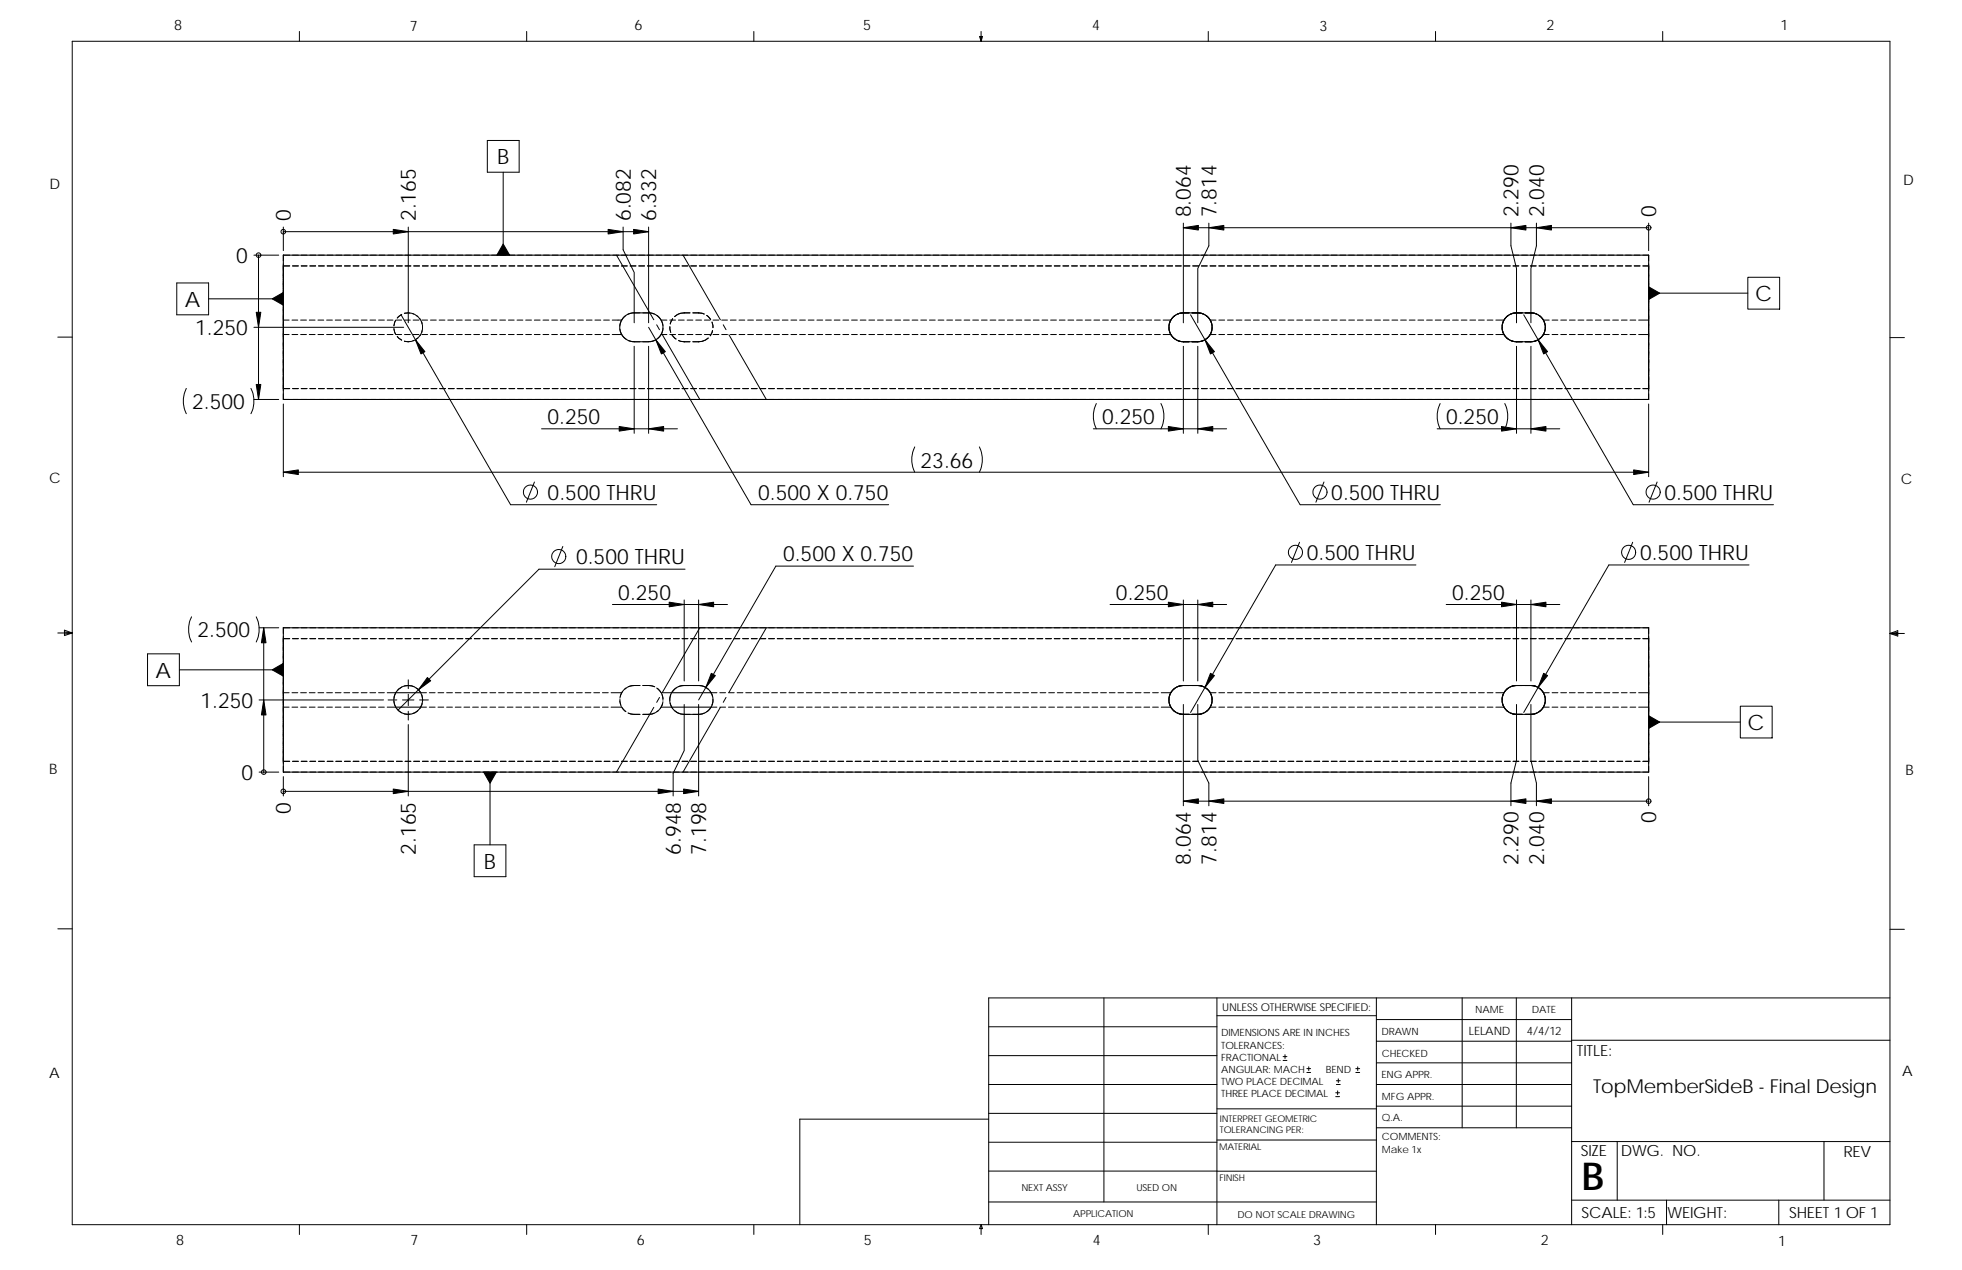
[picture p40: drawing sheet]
<svg xmlns="http://www.w3.org/2000/svg" width="432mm" height="279mm" viewBox="0 0 432 279" stroke-linecap="round" stroke-linejoin="round" font-family="sans-serif">
<defs><g id="words">
<text font-size="8.5" x="348.1" y="261.7">B</text>
<g font-size="4.7">
<text x="109.4" y="36.2">B</text>
<text x="262.1" y="47.8" transform="rotate(-90 262.1 47.8)">8.064</text>
<text x="267.7" y="47.8" transform="rotate(-90 267.7 47.8)">7.814</text>
<text x="334.2" y="47.8" transform="rotate(-90 334.2 47.8)">2.290</text>
<text x="339.8" y="47.8" transform="rotate(-90 339.8 47.8)">2.040</text>
<text x="364.5" y="47.8" transform="rotate(-90 364.5 47.8)">0</text>
<text x="64" y="48.7" transform="rotate(-90 64 48.7)">0</text>
<text x="91.5" y="48.7" transform="rotate(-90 91.5 48.7)">2.165</text>
<text x="138.8" y="48.7" transform="rotate(-90 138.8 48.7)">6.082</text>
<text x="144.4" y="48.7" transform="rotate(-90 144.4 48.7)">6.332</text>
<text x="52" y="57.9">0</text>
<text x="40.7" y="67.5">A</text>
<text x="386.3" y="66.3">C</text>
<text x="42.9" y="73.8">1.250</text>
<text x="42.3" y="90">2.500</text>
<text x="120.5" y="93.3">0.250</text>
<text x="242.6" y="93.3">0.250</text>
<text x="318.2" y="93.3">0.250</text>
<text x="202.6" y="102.9">23.66</text>
<text x="120.5" y="110">0.500 THRU</text>
<text x="166.9" y="110">0.500 X 0.750</text>
<text x="293" y="110">0.500 THRU</text>
<text x="366.3" y="110">0.500 THRU</text>
<text x="126.8" y="124.1">0.500 THRU</text>
<text x="172.3" y="123.5">0.500 X 0.750</text>
<text x="287.6" y="123.2">0.500 THRU</text>
<text x="360.9" y="123.2">0.500 THRU</text>
<text x="136.1" y="132">0.250</text>
<text x="245.6" y="132">0.250</text>
<text x="319.6" y="132">0.250</text>
<text x="43.5" y="140.2">2.500</text>
<text x="34.2" y="149.1">A</text>
<text x="44.1" y="155.7">1.250</text>
<text x="384.6" y="160.6">C</text>
<text x="53.2" y="171.6">0</text>
<text x="64" y="179" transform="rotate(-90 64 179)">0</text>
<text x="364.5" y="181.2" transform="rotate(-90 364.5 181.2)">0</text>
<text x="91.5" y="188" transform="rotate(-90 91.5 188)">2.165</text>
<text x="106.5" y="191.1">B</text>
<text x="149.8" y="188" transform="rotate(-90 149.8 188)">6.948</text>
<text x="155.4" y="188" transform="rotate(-90 155.4 188)">7.198</text>
<text x="262.1" y="190.2" transform="rotate(-90 262.1 190.2)">8.064</text>
<text x="267.7" y="190.2" transform="rotate(-90 267.7 190.2)">7.814</text>
<text x="334.2" y="190.2" transform="rotate(-90 334.2 190.2)">2.290</text>
<text x="339.8" y="190.2" transform="rotate(-90 339.8 190.2)">2.040</text>
</g>
<text font-size="4.2" x="350.6" y="240.4">TopMemberSideB - Final Design</text>
<g font-size="3.4">
<text x="347" y="232.3">TITLE:</text>
<text x="347.9" y="254.3">SIZE</text>
<text x="356.7" y="254.3">DWG. NO.</text>
<text x="405.7" y="254.4">REV</text>
<text x="348.1" y="267.9">SCALE: 1:5</text>
<text x="367" y="268">WEIGHT:</text>
<text x="393.8" y="267.9">SHEET 1 OF 1</text>
</g>
<g font-size="3.2">
<text x="38.3" y="6.7">8</text>
<text x="90.2" y="6.8">7</text>
<text x="139.7" y="6.5">6</text>
<text x="189.9" y="6.5">5</text>
<text x="240.4" y="6.6">4</text>
<text x="290.4" y="6.7">3</text>
<text x="340.4" y="6.6">2</text>
<text x="391.8" y="6.7">1</text>
<text x="10.9" y="41.6">D</text>
<text x="418.9" y="40.7">D</text>
<text x="10.8" y="106.3">C</text>
<text x="418.4" y="106.4">C</text>
<text x="10.8" y="170.2">B</text>
<text x="419.4" y="170.6">B</text>
<text x="10.8" y="237.2">A</text>
<text x="418.6" y="236.8">A</text>
<text x="38.8" y="273.9">8</text>
<text x="90.3" y="273.9">7</text>
<text x="140.2" y="273.8">6</text>
<text x="190.1" y="273.9">5</text>
<text x="240.5" y="273.8">4</text>
<text x="289" y="273.9">3</text>
<text x="339.1" y="273.9">2</text>
<text x="391.4" y="274.2">1</text>
</g>
<g font-size="2.5">
<text x="323.3" y="227.6">LELAND</text>
<text x="336" y="227.7">4/4/12</text>
</g>
<text font-size="2.4" x="269" y="222.4">UNLESS OTHERWISE SPECIFIED:</text>
<g font-size="2.2">
<text x="304" y="227.7">DRAWN</text>
<text x="324.7" y="222.9">NAME</text>
<text x="337.2" y="222.9">DATE</text>
<text x="268.8" y="228">DIMENSIONS ARE IN INCHES</text>
<text x="268.8" y="230.7">TOLERANCES:</text>
<text x="268.8" y="233.3">FRACTIONAL</text>
<text x="304.1" y="232.6">CHECKED</text>
<text x="268.8" y="236">ANGULAR: MACH</text>
<text x="268.8" y="238.6">TWO PLACE DECIMAL</text>
<text x="291.8" y="236">BEND</text>
<text x="304" y="237.2">ENG APPR.</text>
<text x="268.8" y="241.3">THREE PLACE DECIMAL</text>
<text x="304.1" y="242">MFG APPR.</text>
<text x="304.1" y="246.7">Q.A.</text>
<text x="304.1" y="250.9">COMMENTS:</text>
<text x="304.1" y="253.6">Make 1x</text>
</g>
<g font-size="2.1">
<text x="224.8" y="262">NEXT ASSY</text>
<text x="250.1" y="262">USED ON</text>
<text x="236.2" y="267.8">APPLICATION</text>
<text x="272.4" y="267.9">DO NOT SCALE DRAWING</text>
</g>
<g font-size="2">
<text x="268.5" y="249.4">TOLERANCING PER:</text>
<text x="268.5" y="246.8">INTERPRET GEOMETRIC</text>
<text x="268.3" y="252.9">MATERIAL</text>
<text x="268.4" y="259.7">FINISH</text>
</g>
</g></defs>
<g fill="none" stroke="#000" stroke-width=".22">
<path d="M15.9 9.1h400v260.3h-400zM65.9 6.9v2.2M115.9 6.9v2.2M165.9 6.9v2.2M215.6 8h.6l-.3 1.1zM215.7 8l.2 1.1M215.9 6.9v2.2M216 8l-.1 1.1M265.9 6.9v2.2M315.9 6.9v2.2M365.9 6.9v2.2M107.3 30.9h7v7h-7z"/>
<path d="M110.7 37.9v18.2M55.9 56.1h5.4M56.9 56.1h.1M56.9 56.1v31.8M62.4 56.1h1.4M62.4 56.1h.1M62.4 56.1v1.3M62.4 58v1.8M62.4 59.9v8.9M62.4 51h.1M62.4 50v5.1M62.4 51h80.3"/>
<path d="M62.4 58.5h1.4h-1.4v2.2M64.4 56.1h1.3M64.4 58.5h1.3M66.3 56.1h1.3M66.3 58.5h1.3M68.2 56.1h1.3M68.2 58.5h1.3M70.1 56.1h1.3M70.1 58.5h1.3M72 56.1h1.3M72 58.5h1.3M73.9 56.1h1.3"/>
<path d="M73.9 58.5h1.3M75.8 56.1h1.3M75.8 58.5h1.3M77.7 56.1h1.3M77.7 58.5h1.3M79.6 56.1h1.3M79.6 58.5h1.3M81.5 56.1h1.3M81.5 58.5h1.3M83.4 56.1h1.3M83.4 58.5h1.3M85.3 56.1h1.3"/>
<path d="M85.3 58.5h1.3M87.2 56.1h1.3M87.2 58.5h1.3M89.2 56.1h1.2M89.2 58.5h1.2M89.9 50v21M91.1 56.1h1.2M91.1 58.5h1.2M93 56.1h1.2M93 58.5h1.2M94.9 56.1h1.2M94.9 58.5h1.2"/>
<path d="M96.8 56.1h1.2M96.8 58.5h1.2M98.7 56.1h1.2M98.7 58.5h1.2M100.6 56.1h1.3M100.6 58.5h1.3M102.5 56.1h1.3M102.5 58.5h1.3M104.4 56.1h1.3M104.4 58.5h1.3M106.3 56.1h1.3M107.6 58.5h-1.3"/>
<path d="M108.2 56.1h1.3M109.5 58.5h-1.3M110.1 56.1h1.3M111.4 58.5h-1.3M112 56.1h1.3M113.3 58.5h-1.3M113.9 56.1h1.3M115.2 58.5h-1.3M115.8 56.1h1.3M117.1 58.5h-1.3M117.7 56.1h1.3M119 58.5h-1.3"/>
<path d="M119.6 56.1h1.3M120.9 58.5h-1.3M121.5 56.1h1.3M122.8 58.5h-1.3M123.4 56.1h1.3M124.7 58.5h-1.3M125.3 56.1h1.3M126.6 58.5h-1.3M127.3 56.1h1.2M128.5 58.5h-1.2M129.2 56.1h1.2M130.4 58.5h-1.2"/>
<path d="M131.1 56.1h1.2M132.3 58.5h-1.2M133 56.1h1.2M134.2 58.5h-1.2M134.9 56.1h1.2M135.7 56.1l8.2 14.3M136.1 58.5h-1.2M136.8 56.1h1.2M137.1 50v4.9l2.5 5v11.1M138 58.5h-1.2M138.7 56.1h1.3M140 58.5h-1.3"/>
<path d="M140.6 56.1h1.3M141.9 58.5h-1.3M142.5 56.1h1.3M142.7 50v21M143.8 58.5h-1.3M144.4 56.1h1.3M145.7 58.5h-1.3M146.3 56.1h1.3M147.6 58.5h-1.3M148.2 56.1h1.3M149.5 58.5h-1.3M150.1 56.1h1.3"/>
<path d="M150.3 56.1l8.2 14.3M151.4 58.5h-1.3M152 56.1h1.3M153.3 58.5h-1.3M153.9 56.1h1.3M155.2 58.5h-1.3M155.8 56.1h1.3M157.1 58.5h-1.3M157.7 56.1h1.3M159 58.5h-1.3M159.6 56.1h1.3M160.9 58.5h-1.3"/>
<path d="M161.5 56.1h1.3M162.8 58.5h-1.3M163.4 56.1h1.3M164.7 58.5h-1.3M165.4 56.1h1.2M166.6 58.5h-1.2M167.3 56.1h1.2M168.5 58.5h-1.2M169.2 56.1h1.2M170.4 58.5h-1.2M171.1 56.1h1.2M172.3 58.5h-1.2"/>
<path d="M173 56.1h1.2M174.2 58.5h-1.2M174.9 56.1h1.2M176.1 58.5h-1.2M176.8 56.1h1.3M178.1 58.5h-1.3M178.7 56.1h1.3M180 58.5h-1.3M180.6 56.1h1.3M181.9 58.5h-1.3M182.5 56.1h1.3M183.8 58.5h-1.3"/>
<path d="M184.4 56.1h1.3M185.7 58.5h-1.3M186.3 56.1h1.3M187.6 58.5h-1.3M188.2 56.1h1.3M189.5 58.5h-1.3M190.1 56.1h1.3M191.4 58.5h-1.3M192 56.1h1.3M193.3 58.5h-1.3M193.9 56.1h1.3M195.2 58.5h-1.3"/>
<path d="M195.8 56.1h1.3M197.1 58.5h-1.3M197.7 56.1h1.3M199 58.5h-1.3M199.6 56.1h1.3M200.9 58.5h-1.3M201.5 56.1h1.3M202.8 58.5h-1.3M203.5 56.1h1.2M204.7 58.5h-1.2M205.4 56.1h1.2M206.6 58.5h-1.2"/>
<path d="M207.3 56.1h1.2M208.5 58.5h-1.2M209.2 56.1h1.2M210.4 58.5h-1.2M211.1 56.1h1.2M212.3 58.5h-1.2M213 56.1h1.2M214.2 58.5h-1.2M214.9 56.1h1.3M216.2 58.5h-1.3M216.8 56.1h1.3M218.1 58.5h-1.3"/>
<path d="M218.7 56.1h1.3M220 58.5h-1.3M220.6 56.1h1.3M221.9 58.5h-1.3M222.5 56.1h1.3M223.8 58.5h-1.3M224.4 56.1h1.3M225.7 58.5h-1.3M226.3 56.1h1.3M227.6 58.5h-1.3M228.2 56.1h1.3M229.5 58.5h-1.3"/>
<path d="M230.1 56.1h1.3M231.4 58.5h-1.3M232 56.1h1.3M233.3 58.5h-1.3M233.9 56.1h1.3M235.2 58.5h-1.3M235.8 56.1h1.3M237.1 58.5h-1.3M237.7 56.1h1.3M239 58.5h-1.3M239.6 56.1h1.3M240.9 58.5h-1.3"/>
<path d="M241.6 56.1h1.2M242.8 58.5h-1.2M243.5 56.1h1.2M244.7 58.5h-1.2M245.4 56.1h1.2M246.6 58.5h-1.2M247.3 56.1h1.2M248.5 58.5h-1.2M249.2 56.1h1.2M250.4 58.5h-1.2M251.1 56.1h1.2M252.3 58.5h-1.2"/>
<path d="M253 56.1h1.3M254.3 58.5h-1.3M254.9 56.1h1.3M256.2 58.5h-1.3M256.8 56.1h1.3M258.1 58.5h-1.3M258.7 56.1h1.3M260 58.5h-1.3M260.4 49.1v21.9M260.4 50.1h102.4M260.6 56.1h1.3M261.9 58.5h-1.3"/>
<path d="M262.5 56.1h1.3M263.8 58.5h-1.3M264.4 56.1h1.3M265.7 58.5h-1.3M266 49.1v5l-2.4 5v11.9M266.3 56.1h1.3M267.6 58.5h-1.3M268.2 56.1h1.3M269.5 58.5h-1.3M270.1 56.1h1.3M271.4 58.5h-1.3M272 56.1h1.3"/>
<path d="M273.3 58.5h-1.3M273.9 56.1h1.3M275.2 58.5h-1.3M275.8 56.1h1.3M277.1 58.5h-1.3M277.7 58.5h1.3M277.7 56.1h1.3M279.7 58.5h1.2M279.7 56.1h1.2M281.6 58.5h1.2M281.6 56.1h1.2M283.5 58.5h1.2"/>
<path d="M283.5 56.1h1.2M285.4 58.5h1.2M285.4 56.1h1.2M287.3 58.5h1.2M287.3 56.1h1.2M289.2 58.5h1.2M289.2 56.1h1.2M291.1 58.5h1.3M291.1 56.1h1.3M293 58.5h1.3M293 56.1h1.3M294.9 58.5h1.3"/>
<path d="M294.9 56.1h1.3M296.8 58.5h1.3M296.8 56.1h1.3M298.7 58.5h1.3M298.7 56.1h1.3M300.6 58.5h1.3M300.6 56.1h1.3M302.5 58.5h1.3M302.5 56.1h1.3M304.4 58.5h1.3M304.4 56.1h1.3M306.3 58.5h1.3"/>
<path d="M306.3 56.1h1.3M308.2 58.5h1.3M308.2 56.1h1.3M310.1 58.5h1.3M310.1 56.1h1.3M312 58.5h1.3M312 56.1h1.3M313.9 58.5h1.3M313.9 56.1h1.3M315.8 58.5h1.3M315.8 56.1h1.3M317.8 58.5h1.2"/>
<path d="M317.8 56.1h1.2M319.7 58.5h1.2M319.7 56.1h1.2M321.6 58.5h1.2M321.6 56.1h1.2M323.5 58.5h1.2M323.5 56.1h1.2M325.4 58.5h1.2M325.4 56.1h1.2M327.3 58.5h1.2M327.3 56.1h1.2M329.2 58.5h1.3"/>
<path d="M329.2 56.1h1.3M331.1 58.5h1.3M331.1 56.1h1.3M332.5 49.1v5l1.3 5v11.9M333 58.5h1.3M333 56.1h1.3M334.9 58.5h1.3M334.9 56.1h1.3M336.8 58.5h1.3M336.8 56.1h1.3M338.1 49.1v5l-1.2 5v11.9M338.7 58.5h1.3"/>
<path d="M338.7 56.1h1.3M340.6 58.5h1.3M340.6 56.1h1.3M342.5 58.5h1.3M342.5 56.1h1.3M344.4 58.5h1.3M344.4 56.1h1.3M346.3 58.5h1.3M346.3 56.1h1.3M348.2 58.5h1.3M348.2 56.1h1.3M350.1 58.5h1.3"/>
<path d="M350.1 56.1h1.3M352 58.5h1.3M352 56.1h1.3M353.9 58.5h1.3M353.9 56.1h1.3M355.9 58.5h1.2M355.9 56.1h1.2M357.8 58.5h1.2M357.8 56.1h1.2M359.7 58.5h1.2M359.7 56.1h1.2M361.6 58.5h1.2v2.2"/>
<path d="M361.6 56.1h1.2v1.3M362.8 56.1h.1M362.8 50.1h.1M362.8 49.1v6M362.8 58v1.8M362.8 59.9v8.9M12.7 74.2h3.2M38.9 62.3h7v7h-7zM45.9 65.7h16.5M55.9 72h32.9M62.4 69v1.7M62.4 70.9v1.7"/>
<path d="M62.4 72.8v11.3M62.4 72.3v1.3h1.2M62.4 70.4v1.3M62.4 68v2.4M62.4 70.4h1.2M64.3 73.6h1.2M64.3 70.4h1.2M66.2 73.6h1.2M66.2 70.4h1.2M68.1 73.6h1.2M68.1 70.4h1.2M70 73.6h1.2"/>
<path d="M70 70.4h1.2M71.9 73.6h1.3M71.9 70.4h1.3M73.8 73.6h1.3M73.8 70.4h1.3M75.7 73.6h1.3M75.7 70.4h1.3M77.6 73.6h1.3M77.6 70.4h1.3M79.5 73.6h1.3M79.5 70.4h1.3M81.4 73.6h1.3"/>
<path d="M81.4 70.4h1.3M83.3 73.6h1.3M83.3 70.4h1.3M85.2 73.6h1.3M85.2 70.4h1.3M86.7 72.3l.4 1.2M87.1 70.5l-.4 1.2 .4-1.2M87.1 73.6h1.3M87.1 70.4h1.3M87.4 74l1 .8-1-.8M87.4 70l1-.8-1 .8M88.3 69.3l24.1 41.7h32.1"/>
<path d="M89 75.1h1.2M89 68.9a3.2 3.2 0 0 1 2.1 .2M89 73.6h1.3M89 70.4h1.3M90.2 68.9h-1.2M90.8 69l1.1 .6M90.9 73.6h1.3M90.9 70.4h1.3M91.1 74.9a2.88 2.88 0 0 1-2.1 .2M91.6 69.4l.9 .9M91.9 74.4l-1.1 .6M92.4 70.1l.5 1.1"/>
<path d="M92.5 73.7l-.9 .9M92.8 70.9l.2 1.2M92.8 73.6h1.3M92.8 70.4h1.3M92.9 72.7l-.5 1.2M93 71.9l-.2 1.2M94.7 73.6h1.3M94.7 70.4h1.3M96.6 73.6h1.3M96.6 70.4h1.3M98.6 73.6h1.2M98.6 70.4h1.2"/>
<path d="M100.5 73.6h1.2M100.5 70.4h1.2M102.4 73.6h1.2M102.4 70.4h1.2M104.3 73.6h1.2M104.3 70.4h1.2M106.2 73.6h1.2M106.2 70.4h1.2M108.1 73.6h1.2M108.1 70.4h1.2M110 73.6h1.3M110 70.4h1.3"/>
<path d="M111.9 73.6h1.3M111.9 70.4h1.3M113.8 73.6h1.3M113.8 70.4h1.3M115.7 73.6h1.3M115.7 70.4h1.3M117.6 73.6h1.3M117.6 70.4h1.3M119.5 73.6h1.3M119.5 70.4h1.3M121.4 73.6h1.3M121.4 70.4h1.3"/>
<path d="M123.3 73.6h1.3M123.3 70.4h1.3M125.2 73.6h1.3M125.2 70.4h1.3M127.1 73.6h1.3M127.1 70.4h1.3M129 73.6h1.3M129 70.4h1.3M130.9 73.6h1.3M130.9 70.4h1.3M132.8 73.6h1.3M132.8 70.4h1.3"/>
<path d="M136.4 72.4l.4 1.2h-2.1M136.7 70.5l-.3 1.3M136.9 73.7l.9 .9M137.7 69.5l-.9 .9h-2.1M138.3 74.9l.9 .3h1.6M139.4 68.8l-1.2 .3M139.6 68.8h1.2M139.6 76.2v19.1M141.5 68.8h1.3M141.5 75.2h1.3M142.7 68.8l1.3 .3M142.7 76.2v19.1"/>
<path d="M142.7 72l22.6 39h30.3M144.1 74.9l-1.2 .3M144.5 69.4l.9 .9M144.5 71.5l.6 1M145.8 73.6l8.2 14.3M145.9 72.2l-.3 1.2M146.8 73.6h-1.3l-.8 .9M146.8 70.4h-1.3l.4 1.2M147.4 73.6h1.3M147.4 70.4h1.3M147.4 71.9l.2 1.2M147.9 73.7l.9 .9"/>
<path d="M148 70.1l-.5 1.2M149.3 73.6h1.3M149.3 70.4h1.3M149.3 74.9l1.3 .3h1.2M151.2 73.6h1.3M151.2 70.4h1.3M151.8 68.8a3.8 3.8 0 0 0-3.3 .9M152.5 68.8h1.3l1.2 .3-1.2-.3M153.1 73.6h1.3M153.1 70.4h1.3M153.8 75.2a3.3 3.3 0 0 0 2.1-.8 4.1 4.1 0 0 1-3.4 .8M155 73.6h1.3"/>
<path d="M155 70.4h1.3M155.5 69.4l.9 .9M156.7 70.9l.2 1.2M156.8 72.7l-.5 1.2M156.9 73.6h1.3M156.9 70.4h1.3M158.8 73.6h1.3M158.8 70.4h1.3M159.2 71.5l.6 1M160.4 73.6l8.3 14.3M160.7 73.6h1.3M160.7 70.4h1.3"/>
<path d="M162.6 73.6h1.3M162.6 70.4h1.3M164.5 73.6h1.3M164.5 70.4h1.3M166.5 73.6h1.2M166.5 70.4h1.2M168.4 73.6h1.2M168.4 70.4h1.2M170.3 73.6h1.2M170.3 70.4h1.2M172.2 73.6h1.2M172.2 70.4h1.2"/>
<path d="M174.1 73.6h1.2M174.1 70.4h1.2M176 73.6h1.2M176 70.4h1.2M177.9 73.6h1.3M177.9 70.4h1.3M179.8 73.6h1.3M179.8 70.4h1.3M181.7 73.6h1.3M181.7 70.4h1.3M183.6 73.6h1.3M183.6 70.4h1.3"/>
<path d="M185.5 73.6h1.3M185.5 70.4h1.3M187.4 73.6h1.3M187.4 70.4h1.3M189.3 73.6h1.3M189.3 70.4h1.3M191.2 73.6h1.3M191.2 70.4h1.3M193.1 73.6h1.3M193.1 70.4h1.3M195 73.6h1.3M195 70.4h1.3"/>
<path d="M196.9 73.6h1.3M196.9 70.4h1.3M198.8 73.6h1.3M198.8 70.4h1.3M200.7 73.6h1.3M200.7 70.4h1.3M202.6 73.6h1.3M202.7 70.4h1.2M204.6 73.6h1.2M204.6 70.4h1.2M206.5 73.6h1.2M206.5 70.4h1.2"/>
<path d="M208.4 73.6h1.2M208.4 70.4h1.2M210.3 73.6h1.2M210.3 70.4h1.2M212.2 73.6h1.2M212.2 70.4h1.2M214.1 73.6h1.2M214.1 70.4h1.3M216 73.6h1.3M216 70.4h1.3M217.9 73.6h1.3M217.9 70.4h1.3"/>
<path d="M219.8 73.6h1.3M219.8 70.4h1.3M221.7 73.6h1.3M221.7 70.4h1.3M223.6 73.6h1.3M223.6 70.4h1.3M225.5 73.6h1.3M225.5 70.4h1.3M227.4 73.6h1.3M227.4 70.4h1.3M229.3 73.6h1.3M229.3 70.4h1.3"/>
<path d="M231.2 73.6h1.3M231.2 70.4h1.3M233.1 73.6h1.3M233.1 70.4h1.3M235 73.6h1.3M235 70.4h1.3M236.9 73.6h1.3M236.9 70.4h1.3M238.8 73.6h1.3M238.8 70.4h1.3M240.7 73.6h1.3M240.8 70.4h1.2"/>
<path d="M242.7 73.6h1.2M242.7 70.4h1.2M244.6 73.6h1.2M244.6 70.4h1.2M246.5 73.6h1.2M246.5 70.4h1.2M248.4 73.6h1.2M248.4 70.4h1.2M250.3 73.6h1.2M250.3 70.4h1.2M252.2 73.6h1.2M252.2 70.4h1.3"/>
<path d="M254.1 73.6h1.3M254.1 70.4h1.3M256 73.6h1.7l.8 .9M256 70.4h1.7l-.4 1.2M257.3 72.2l.3 1.2M257.3 71.9l.1 1.3M257.3 72.7l.6 1.2M257.5 70.8l-.2 1.3M257.7 73.7l.9 .9M257.8 70.3l.8-.9-.9 .9M257.9 70.1l-.6 1.2M258.3 74.3v.1a3.7 3.7 0 0 0 2.1 .8"/>
<path d="M259 74.9l1.3 .3M259.2 74.9l1.2 .3M260.4 68.8h1.3M260.4 75.2h1.3M260.4 68.8a3.4 3.4 0 0 0-2.1 .9M260.4 68.8l-1.2 .3M260.4 76.2v19.1M262 69.3l24.1 41.7h30.9M262.3 68.8h1.3M263.6 68.8l1.2 .3M263.6 76.2v19.1M263.6 68.8a3.2 3.2 0 0 1 2.1 .8"/>
<path d="M264.8 74.9l-1.2 .3M265 74.9l-1.3 .3M265.4 69.4l.9 .9zM265.7 74.4a4.2 4.2 0 0 1-3.4 .8h1.3M266.1 70.1l.6 1.1M266.3 73.7l-.9 .9M266.6 70.9l.1 1.2M266.7 72.7l-.6 1.2M266.7 71.9l-.1 1.2M266.7 72.2l-.3 1.2M267.6 73.6h-1.3l-.8 .9M267.6 70.4h-1.3l.4 1.2"/>
<path d="M268.2 73.6h1.3M268.2 70.4h1.3M270.2 73.6h1.2M270.2 70.4h1.2M272.1 73.6h1.2M272.1 70.4h1.2M274 73.6h1.2M274 70.4h1.2M275.9 73.6h1.2M275.9 70.4h1.2M277.8 73.6h1.2M277.8 70.4h1.2"/>
<path d="M279.7 73.6h1.2M279.7 70.4h1.2M281.6 73.6h1.3M281.6 70.4h1.3M283.5 73.6h1.3M283.5 70.4h1.3M285.4 73.6h1.3M285.4 70.4h1.3M287.3 73.6h1.3M287.3 70.4h1.3M289.2 73.6h1.3M289.2 70.4h1.3"/>
<path d="M291.1 73.6h1.3M291.1 70.4h1.3M293 73.6h1.3M293 70.4h1.3M294.9 73.6h1.3M294.9 70.4h1.3M296.8 73.6h1.3M296.8 70.4h1.3M298.7 73.6h1.3M298.7 70.4h1.3M300.6 73.6h1.3M300.6 70.4h1.3"/>
<path d="M302.5 73.6h1.3M302.5 70.4h1.3M304.4 73.6h1.3M304.4 70.4h1.3M306.3 73.6h1.3M306.3 70.4h1.3M308.3 73.6h1.2M308.3 70.4h1.2M310.2 73.6h1.2M310.2 70.4h1.2M312.1 73.6h1.2M312.1 70.4h1.2"/>
<path d="M314 73.6h1.2M314 70.4h1.2M315.9 73.6h1.2M315.9 70.4h1.2M317.8 73.6h1.2M317.8 70.4h1.2M319.7 73.6h1.3M319.7 70.4h1.3M321.6 73.6h1.3M321.6 70.4h1.3M323.5 70.4h1.3M323.5 73.6h1.3"/>
<path d="M325.4 70.4h1.3M325.4 73.6h1.3M327.3 70.4h1.3M327.3 73.6h1.3M329.2 70.4h1.8l-.4 1.2M329.2 73.6h1.8l.8 .9M330.6 72.2l.3 1.2M330.6 71.9l.2 1.3M330.7 72.7l.5 1.2M330.8 70.8l-.2 1.3M331.1 70.3l.9-.9-.9 .9M331.1 73.7l.9 .9"/>
<path d="M331.2 70.1l-.5 1.2M331.6 74.3v.1a3.7 3.7 0 0 0 2.2 .8M332.4 74.9l1.2 .3M332.5 74.9l1.3 .3M333.8 68.8h1.2M333.8 75.2h1.2M333.8 68.8l-1.3 .3M333.8 76.2v19.1M333.8 68.8a3.4 3.4 0 0 0-2.2 .9M335.3 69.3l24.2 41.7h30.8M335.7 68.8h1.3M335.7 75.2h1.3"/>
<path d="M336.9 68.8l1.3 .3M336.9 76.2v19.1M336.9 68.8a3.1 3.1 0 0 1 2.1 .8M338.2 74.9l-1.3 .3M338.3 74.9l-1.2 .3M338.7 69.4l.9 .9zM339 74.4a3.3 3.3 0 0 1-2.1 .8M339.4 70.1l.6 1.2M339.6 73.7l-.9 .9M339.9 70.9l.2 1.2M340 72.7l-.6 1.2M340.1 71.9l-.2 1.2"/>
<path d="M340.1 72.2l-.4 1.3M341 73.6h-1.3l-.9 .9M341 70.4h-1.3l.4 1.2M341.6 73.6h1.3M341.6 70.4h1.3M343.5 73.6h1.3M343.5 70.4h1.3M345.4 73.6h1.3M345.4 70.4h1.3M347.3 73.6h1.3M347.3 70.4h1.3M349.2 73.6h1.3"/>
<path d="M349.2 70.4h1.3M351.1 73.6h1.3M351.1 70.4h1.3M353 73.6h1.3M353 70.4h1.3M354.9 73.6h1.3M354.9 70.4h1.3M356.8 73.6h1.3M356.8 70.4h1.3M358.7 73.6h1.3M358.7 70.4h1.3M360.6 70.4h2.2"/>
<path d="M362.8 68v2.4M362.8 69v1.7M362.8 70.9v1.7M362.8 72.8v11.3M362.8 64.5h21.9M362.8 72.3v1.3h-2.2M362.8 70.4v1.3M384.7 61h7v7h-7zM415.9 74.3h3.2M41 85.4a6.2 6.2 0 0 0 0 5.6M55.2 85.4a6.2 6.2 0 0 1 0 5.6M55.9 87.9h5.4"/>
<path d="M62.4 84.2v1.3h1.4h-1.4M62.4 87.9h1.4M62.4 83.1v2.4M62.4 87.9h.1M62.4 84.7v1.3M62.4 86.6v1.3M62.4 88.9v16M64.4 85.5h1.3M64.4 87.9h1.3M66.3 85.5h1.3M66.3 87.9h1.3M68.2 85.5h1.3"/>
<path d="M68.2 87.9h1.3M70.1 85.5h1.3M70.1 87.9h1.3M72 85.5h1.3M72 87.9h1.3M73.9 85.5h1.3M73.9 87.9h1.3M75.8 85.5h1.3M75.8 87.9h1.3M77.7 85.5h1.3M77.7 87.9h1.3M79.6 85.5h1.3"/>
<path d="M79.6 87.9h1.3M81.5 85.5h1.3M81.5 87.9h1.3M83.4 85.5h1.3M83.4 87.9h1.3M85.3 85.5h1.3M85.3 87.9h1.3M87.2 85.5h1.3M87.2 87.9h1.3M89.2 85.5h1.2M89.2 87.9h1.2M91.1 85.5h1.2"/>
<path d="M91.1 87.9h1.2M93 85.5h1.2M93 87.9h1.2M94.9 85.5h1.2M94.9 87.9h1.2M96.8 85.5h1.2M96.8 87.9h1.2M98.7 85.5h1.2M98.7 87.9h1.2M100.6 85.5h1.3M100.6 87.9h1.3M102.5 85.5h1.3"/>
<path d="M102.5 87.9h1.3M104.4 85.5h1.3M104.4 87.9h1.3M106.3 85.5h1.3M106.3 87.9h1.3M108.2 85.5h1.3M108.2 87.9h1.3M110.1 85.5h1.3M110.1 87.9h1.3M112 85.5h1.3M112 87.9h1.3M113.9 85.5h1.3"/>
<path d="M113.9 87.9h1.3M115.8 85.5h1.3M115.8 87.9h1.3M117.7 85.5h1.3M117.7 87.9h1.3M119.2 94.3h29.9M119.6 85.5h1.3M119.6 87.9h1.3M121.5 85.5h1.3M121.5 87.9h1.3M123.4 85.5h1.3M123.4 87.9h1.3"/>
<path d="M125.3 85.5h1.3M125.3 87.9h1.3M127.3 85.5h1.2M127.3 87.9h1.2M129.2 85.5h1.2M129.2 87.9h1.2M131.1 85.5h1.2M131.1 87.9h1.2M133 85.5h1.2M133 87.9h1.2M134.9 85.5h1.2M134.9 87.9h1.2"/>
<path d="M136.8 85.5h1.2M136.8 87.9h1.2M138.7 85.5h1.3M138.7 87.9h1.3M140.6 85.5h1.3M140.6 87.9h1.3M142.5 85.5h1.3M142.5 87.9h1.3M144.4 85.5h1.3M144.4 87.9h1.3M146.3 85.5h1.3M146.3 87.9h1.3"/>
<path d="M148.2 85.5h1.3M148.2 87.9h1.3M150.1 85.5h1.3M150.1 87.9h1.3M152 85.5h1.3M152 87.9h1.3M153.9 85.5h1.3M153.9 87.9h1.3M155.8 85.5h1.3M155.8 87.9h1.3M157.7 85.5h1.3M157.7 87.9h1.3"/>
<path d="M159.6 85.5h1.3M159.6 87.9h1.3M161.5 85.5h1.3M161.5 87.9h1.3M163.4 85.5h1.3M163.4 87.9h1.3M165.4 85.5h1.2M165.4 87.9h1.2M167.3 85.5h1.2M167.3 87.9h1.2M169.2 85.5h1.2M169.2 87.9h1.2"/>
<path d="M171.1 85.5h1.2M171.1 87.9h1.2M173 85.5h1.2M173 87.9h1.2M174.9 85.5h1.2M174.9 87.9h1.2M176.8 85.5h1.3M176.8 87.9h1.3M178.7 85.5h1.3M178.7 87.9h1.3M180.6 85.5h1.3M180.6 87.9h1.3"/>
<path d="M182.5 85.5h1.3M182.5 87.9h1.3M184.4 85.5h1.3M184.4 87.9h1.3M186.3 85.5h1.3M186.3 87.9h1.3M188.2 85.5h1.3M188.2 87.9h1.3M190.1 85.5h1.3M190.1 87.9h1.3M192 85.5h1.3M192 87.9h1.3"/>
<path d="M193.9 85.5h1.3M193.9 87.9h1.3M195.8 85.5h1.3M195.8 87.9h1.3M197.7 85.5h1.3M197.7 87.9h1.3M199.6 85.5h1.3M199.6 87.9h1.3M201.3 98.3a6.2 6.2 0 0 0 0 5.6M201.5 85.5h1.3M201.5 87.9h1.3M203.5 85.5h1.2"/>
<path d="M203.5 87.9h1.2M205.4 85.5h1.2M205.4 87.9h1.2M207.3 85.5h1.2M207.3 87.9h1.2M209.2 85.5h1.2M209.2 87.9h1.2M211.1 85.5h1.2M211.1 87.9h1.2M213 85.5h1.2M213 87.9h1.2M214.9 85.5h1.3"/>
<path d="M214.9 87.9h1.3M215.5 98.3a6.2 6.2 0 0 1 0 5.6M216.8 85.5h1.3M216.8 87.9h1.3M218.7 85.5h1.3M218.7 87.9h1.3M220.6 85.5h1.3M220.6 87.9h1.3M222.5 85.5h1.3M222.5 87.9h1.3M224.4 85.5h1.3M224.4 87.9h1.3"/>
<path d="M226.3 85.5h1.3M226.3 87.9h1.3M228.2 85.5h1.3M228.2 87.9h1.3M230.1 85.5h1.3M230.1 87.9h1.3M232 85.5h1.3M232 87.9h1.3M233.9 85.5h1.3M233.9 87.9h1.3M235.8 85.5h1.3M235.8 87.9h1.3"/>
<path d="M237.7 85.5h1.3M237.7 87.9h1.3M239.6 85.5h1.3M239.6 87.9h1.3M240.6 94.3h29.4M241.3 88.8a6.2 6.2 0 0 0 0 5.5M241.6 85.5h1.2M241.6 87.9h1.2M243.5 85.5h1.2M243.5 87.9h1.2M245.4 85.5h1.2M245.4 87.9h1.2"/>
<path d="M247.3 85.5h1.2M247.3 87.9h1.2M249.2 85.5h1.2M249.2 87.9h1.2M251.1 85.5h1.2M251.1 87.9h1.2M253 85.5h1.3M253 87.9h1.3M254.9 85.5h1.3M254.9 87.9h1.3M255.5 88.8a6.2 6.2 0 0 1 0 5.5M256.8 85.5h1.3"/>
<path d="M256.8 87.9h1.3M258.7 85.5h1.3M258.7 87.9h1.3M260.6 85.5h1.3M260.6 87.9h1.3M262.5 87.9h1.3M262.5 85.5h1.3M264.4 87.9h1.3M264.4 85.5h1.3M266.3 87.9h1.3M266.3 85.5h1.3M268.2 87.9h1.3"/>
<path d="M268.2 85.5h1.3M270.1 87.9h1.3M270.1 85.5h1.3M272 87.9h1.3M272 85.5h1.3M273.9 87.9h1.3M273.9 85.5h1.3M275.8 87.9h1.3M275.8 85.5h1.3M277.7 87.9h1.3M277.7 85.5h1.3M279.7 87.9h1.2"/>
<path d="M279.7 85.5h1.2M281.6 87.9h1.2M281.6 85.5h1.2M283.5 87.9h1.2M283.5 85.5h1.2M285.4 87.9h1.2M285.4 85.5h1.2M287.3 87.9h1.2M287.3 85.5h1.2M289.2 87.9h1.2M289.2 85.5h1.2M291.1 87.9h1.3"/>
<path d="M291.1 85.5h1.3M293 87.9h1.3M293 85.5h1.3M294.9 87.9h1.3M294.9 85.5h1.3M296.8 87.9h1.3M296.8 85.5h1.3M298.7 87.9h1.3M298.7 85.5h1.3M300.6 87.9h1.3M300.6 85.5h1.3M302.5 87.9h1.3"/>
<path d="M302.5 85.5h1.3M304.4 87.9h1.3M304.4 85.5h1.3M306.3 87.9h1.3M306.3 85.5h1.3M308.2 87.9h1.3M308.2 85.5h1.3M310.1 87.9h1.3M310.1 85.5h1.3M312 87.9h1.3M312 85.5h1.3M313.9 87.9h1.3"/>
<path d="M313.9 85.5h1.3M315.8 87.9h1.3M315.8 85.5h1.3M316.3 94.3h27M316.9 88.8a6.2 6.2 0 0 0 0 5.5M317.8 87.9h1.2M317.8 85.5h1.2M319.7 87.9h1.2M319.7 85.5h1.2M321.6 87.9h1.2M321.6 85.5h1.2M323.5 87.9h1.2"/>
<path d="M323.5 85.5h1.2M325.4 87.9h1.2M325.4 85.5h1.2M327.3 87.9h1.2M327.3 85.5h1.2M329.2 87.9h1.3M329.2 85.5h1.3M331.1 87.9h1.3M331.1 85.5h1.3M331.2 88.8a6.2 6.2 0 0 1 0 5.5M333 87.9h1.3M333 85.5h1.3"/>
<path d="M334.9 87.9h1.3M334.9 85.5h1.3M336.8 87.9h1.3M336.8 85.5h1.3M338.7 87.9h1.3M338.7 85.5h1.3M340.6 87.9h1.3M340.6 85.5h1.3M342.5 87.9h1.3M342.5 85.5h1.3M344.4 87.9h1.3M344.4 85.5h1.3"/>
<path d="M346.3 87.9h1.3M346.3 85.5h1.3M348.2 87.9h1.3M348.2 85.5h1.3M350.1 87.9h1.3M350.1 85.5h1.3M352 87.9h1.3M352 85.5h1.3M353.9 87.9h1.3M353.9 85.5h1.3M355.9 87.9h1.2M355.9 85.5h1.2"/>
<path d="M357.8 87.9h1.2M357.8 85.5h1.2M359.7 87.9h1.2M359.7 85.5h1.2M362.8 84.2v1.8M362.8 83.1v2.4h-1.2h1.3M362.8 86.6l.1 1.3h-1.3M362.8 88.9v16M62.4 103.9h300.4M117.6 106l-1.8 4.5M286 119.3l-1.8 4.4M291.4 106l-1.8 4.5"/>
<path d="M359.3 119.3l-1.8 4.4M364.7 106l-1.8 4.5M12.7 139.3h3.2M14.2 138.6l1.7 .7-1.7 .5zM14.2 139l1.7 .3M15.9 139.3l-1.7 .2M42.2 135.7a6.2 6.2 0 0 0 0 5.5M56.4 135.7a6.3 6.3 0 0 1 0 5.5M57 138.1h4.3M58 138.1v31.8M62.4 138.1h.1M62.4 138.1v1.3"/>
<path d="M62.4 138.1h1.4M64.4 138.1h1.3M66.3 138.1h1.3M68.2 138.1h1.3M70.1 138.1h1.3M72 138.1h1.3M73.9 138.1h1.3M75.8 138.1h1.3M77.7 138.1h1.3M79.6 138.1h1.3M81.5 138.1h1.3M83.4 138.1h1.3"/>
<path d="M85.3 138.1h1.3M87.2 138.1h1.3M89.2 138.1h1.2M91.1 138.1h1.2M93 138.1h1.2M94.9 138.1h1.2M96.8 138.1h1.2M98.7 138.1h1.2M100.6 138.1h1.3M102.5 138.1h1.3M104.4 138.1h1.3M106.3 138.1h1.3"/>
<path d="M108.2 138.1h1.3M110.1 138.1h1.3M112 138.1h1.3M113.9 138.1h1.3M115.8 138.1h1.3M117.7 138.1h1.3M119.6 138.1h1.3M121.5 138.1h1.3M123.4 138.1h1.3M123.9 120.2l-1.8 4.5M125.3 138.1h1.3M127.3 138.1h1.2"/>
<path d="M129.2 138.1h1.2M131.1 138.1h1.2M133 138.1h1.2M134.8 133h25.3M134.9 138.1h1.2M136.8 138.1h1.2M138.7 138.1h1.3M140.6 138.1h1.3M142.5 138.1h1.3M144.4 138.1h1.3M146.3 138.1h1.3M148.2 138.1h1.3"/>
<path d="M150.1 138.1h1.3M150.6 132v17.8M150.8 125.2h-32.2l-31 31M152 138.1h1.3M153.8 132v17.8M153.9 138.1h1.3M154 138.1l-8.2 14.2M155.8 138.1h1.3M157.7 138.1h1.3M159.6 138.1h1.3M161.5 138.1h1.3M163.4 138.1h1.3"/>
<path d="M165.4 138.1h1.2M167.3 138.1h1.2M168.7 138.1l-8.3 14.2M169.2 138.1h1.2M171.1 138.1h1.2M173 138.1h1.2M174.9 138.1h1.2M176.8 138.1h1.3M178.7 138.1h1.3M180.6 138.1h1.3M182.5 138.1h1.3M184.4 138.1h1.3"/>
<path d="M186.3 138.1h1.3M188.2 138.1h1.3M190.1 138.1h1.3M192 138.1h1.3M193.9 138.1h1.3M195.8 138.1h1.3M197.7 138.1h1.3M199.6 138.1h1.3M201 124.5h-30.2l-17 29.5M201.5 138.1h1.3M203.5 138.1h1.2M205.4 138.1h1.2"/>
<path d="M207.3 138.1h1.2M209.2 138.1h1.2M211.1 138.1h1.2M213 138.1h1.2M214.9 138.1h1.3M216.8 138.1h1.3M218.7 138.1h1.3M220.6 138.1h1.3M222.5 138.1h1.3M224.4 138.1h1.3M226.3 138.1h1.3M228.2 138.1h1.3"/>
<path d="M230.1 138.1h1.3M232 138.1h1.3M233.9 138.1h1.3M235.8 138.1h1.3M237.7 138.1h1.3M239.6 138.1h1.3M241.6 138.1h1.2M243.5 138.1h1.2M244.3 133h25.7M245.4 138.1h1.2M247.3 138.1h1.2M249.2 138.1h1.2"/>
<path d="M251.1 138.1h1.2M253 138.1h1.3M254.9 138.1h1.3M256.8 138.1h1.3M258.7 138.1h1.3M260.4 132v17.8M260.6 138.1h1.3M262.5 138.1h1.3M263.6 132v17.8M264.4 138.1h1.3M266.3 138.1h1.3M268.2 138.1h1.3"/>
<path d="M270.1 138.1h1.3M272 138.1h1.3M273.9 138.1h1.3M275.8 138.1h1.3M277.7 138.1h1.3M279.7 138.1h1.2M281.6 138.1h1.2M283.5 138.1h1.2M285.4 138.1h1.2M287.3 138.1h1.2M289.2 138.1h1.2M291.1 138.1h1.3"/>
<path d="M293 138.1h1.3M294.9 138.1h1.3M296.8 138.1h1.3M298.7 138.1h1.3M300.6 138.1h1.3M302.5 138.1h1.3M304.4 138.1h1.3M306.3 138.1h1.3M308.2 138.1h1.3M310.1 138.1h1.3M311.6 124.3h-30.8l-18.8 32.4M312 138.1h1.3"/>
<path d="M313.9 138.1h1.3M315.8 138.1h1.3M317.8 138.1h1.2M318.3 133h25M319.7 138.1h1.2M321.6 138.1h1.2M323.5 138.1h1.2M325.4 138.1h1.2M327.3 138.1h1.2M329.2 138.1h1.3M331.1 138.1h1.3M333 138.1h1.3"/>
<path d="M333.8 132v17.8M334.9 138.1h1.3M336.8 138.1h1.3M336.9 132v17.8M338.7 138.1h1.3M340.6 138.1h1.3M342.5 138.1h1.3M344.4 138.1h1.3M346.3 138.1h1.3M348.2 138.1h1.3M350.1 138.1h1.3M352 138.1h1.3"/>
<path d="M353.9 138.1h1.3M355.9 138.1h1.2M357.8 138.1h1.2M359.7 138.1h1.2M361.6 138.1h1.2v1.3M384.9 124.3h-30.8l-18.8 32.4M415.9 139.4h3.2M415.9 139.4l1.8-.7v1.2zM415.9 139.4l1.8 .2M417.7 139.1l-1.8 .3M32.5 143.8h7v7.1h-7zM39.5 147.4h22.9"/>
<path d="M57 154h27.4M62.4 140.5h1.4M62.4 140.5v2.4M62.4 155.6v2.4M62.4 155.6h1.2M62.4 154.3v1.3M62.4 140.5h.1M62.4 140v1.8M62.4 141.9v11.3M62.4 153.4v1.7M62.4 155.3v1.7M62.4 157.2v8.9"/>
<path d="M63.6 152.4h-1.2v1.3M64.3 152.4h1.2M64.3 155.6h1.2M64.4 140.5h1.3M66.2 152.4h1.2M66.2 155.6h1.2M66.3 140.5h1.3M68.1 152.4h1.2M68.1 155.6h1.2M68.2 140.5h1.3M70 152.4h1.2M70 155.6h1.2"/>
<path d="M70.1 140.5h1.3M71.9 152.4h1.3M71.9 155.6h1.3M72 140.5h1.3M73.8 152.4h1.3M73.8 155.6h1.3M73.9 140.5h1.3M75.7 152.4h1.3M75.7 155.6h1.3M75.8 140.5h1.3M77.6 152.4h1.3M77.6 155.6h1.3"/>
<path d="M77.7 140.5h1.3M79.5 152.4h1.3M79.5 155.6h1.3M79.6 140.5h1.3M81.4 152.4h1.3M81.4 155.6h1.3M81.5 140.5h1.3M83.3 152.4h1.3M83.3 155.6h1.3M83.4 140.5h1.3M85.2 152.4h1.9M85.2 155.6h1.9"/>
<path d="M85.3 140.5h1.3M85.4 154h1.9M86.7 154.3l.4 1.2M87.1 152.4l-.4 1.2M87.2 140.5h1.3M87.4 156l1 .8M88.4 151.2l-1 .7M88.6 154h2.5M89 157l1.2 .1M89 150.9a3.2 3.2 0 0 1 2.1 .2M89.2 140.5h1.2M89.9 149.6v1.9"/>
<path d="M89.9 156.5v1.9M89.9 159.4v15.7M89.9 152.7v2.5M91.1 140.5h1.2M91.6 151.4l.9 .9M91.9 156.3l-1.1 .7M92.4 154h1.9M92.6 152.4h1.3M92.6 155.6h1.3M92.8 152.8l.2 1.3M92.9 154.7l-.5 1.2M93 140.5h1.2"/>
<path d="M94.5 152.4h1.3M94.5 155.6h1.3M94.9 140.5h1.2M96.4 152.4h1.3M96.4 155.6h1.3M96.8 140.5h1.2M98.3 152.4h1.3M98.3 155.6h1.3M98.7 140.5h1.2M100.2 152.4h1.3M100.2 155.6h1.3M100.6 140.5h1.3"/>
<path d="M102.1 152.4h1.3M102.1 155.6h1.3M102.5 140.5h1.3M104 152.4h1.3M104 155.6h1.3M104.4 140.5h1.3M105.9 152.4h1.3M105.9 155.6h1.3M106.3 140.5h1.3M107.8 152.4h1.3M107.8 155.6h1.3M108.2 140.5h1.3"/>
<path d="M109.7 152.4h1.3M109.7 155.6h1.3M110.1 140.5h1.3M111.6 152.4h1.3M111.6 155.6h1.3M112 140.5h1.3M113.5 152.4h1.3M113.5 155.6h1.3M113.9 140.5h1.3M115.4 152.4h1.3M115.4 155.6h1.3M115.8 140.5h1.3"/>
<path d="M117.3 152.4h1.3M117.3 155.6h1.3M117.7 140.5h1.3M119.3 152.4h1.2M119.3 155.6h1.2M119.6 140.5h1.3M121.2 152.4h1.2M121.2 155.6h1.2M121.5 140.5h1.3M123.1 152.4h1.2M123.1 155.6h1.2M123.4 140.5h1.3"/>
<path d="M125 152.4h1.2M125 155.6h1.2M125.3 140.5h1.3M126.9 152.4h1.2M126.9 155.6h1.2M127.3 140.5h1.2M128.8 152.4h1.2M128.8 155.6h1.2M129.2 140.5h1.2M130.7 152.4h1.3M130.7 155.6h1.3M131.1 140.5h1.2"/>
<path d="M132.6 152.4h1.3M132.6 155.6h1.3M133 140.5h1.2M134.5 152.4h2.3l-.4 1.2M134.5 155.6h2.3l.9 .9M134.9 140.5h1.2M136.4 154.2l.3 1.2M136.4 153.9l.2 1.2M136.8 140.5h1.2M136.9 155.7l.9 .9M137 152.1l-.5 1.1M137.8 151.4l-.9 .9"/>
<path d="M138.2 156.8l1.2 .3M138.3 156.9l1.3 .3h1.2M138.7 140.5h1.3M139.6 150.8h1.2M139.6 150.8a3.2 3.2 0 0 0-2.1 .8M139.6 150.8l-1.3 .2M140.6 140.5h1.3M141.5 150.8h1.3M141.5 157.2h1.3M142.5 140.5h1.3M142.7 150.8l1.3 .3M142.9 150.8l1.2 .3"/>
<path d="M143.9 155.6l-8.2 14.2M144.4 140.5h1.3M144.5 151.4l.9 .9M144.7 151.4l.8 1h2.3M144.9 156.3v.1a3.8 3.8 0 0 1-2.2 .8l1.3-.3M145.1 153.4l-.6 1.1M145.4 155.7l-.9 .9M145.6 152.5l.3 1.2M145.7 152.8l.2 1.3M145.8 154.7l-.5 1.2M145.9 154.4l-.4 1.2h2.3M146.3 140.5h1.3"/>
<path d="M147.5 154.7l.5 1.2M147.6 152.8l-.2 1.3M148.2 140.5h1.3M148.5 156.3v.1a4 4 0 0 0 3.3 .8M148.8 151.4l-.9 .9M150.1 140.5h1.3M150.6 155v10.1l-2.5 5v5M150.6 157.2h.1M151.8 150.8h-1.2l-1.3 .3M152 140.5h1.3M152.5 150.8a4 4 0 0 1 3.4 .8M153.8 155v20.1"/>
<path d="M153.9 140.5h1.3M155 156.9l-1.2 .3h-1.3M155.8 140.5h1.3M156.3 152.1l.5 1.1M156.4 155.7l-.9 .9M156.5 152.4h1.3M156.5 155.6h1.3M156.9 153.9l-.2 1.2M157.7 140.5h1.3M158.4 152.4h1.3M158.4 155.6h1.3M158.5 155.6l-8.2 14.2"/>
<path d="M159.6 140.5h1.3M159.8 153.4l-.6 1.1M160.3 152.4h1.3M160.3 155.6h1.3M161.5 140.5h1.3M162.2 152.4h1.3M162.2 155.6h1.3M163.4 140.5h1.3M164.1 152.4h1.3M164.1 155.6h1.3M165.4 140.5h1.2M166 152.4h1.3"/>
<path d="M166 155.6h1.3M167.3 140.5h1.2M167.9 152.4h1.3M167.9 155.6h1.3M169.2 140.5h1.2M169.8 152.4h1.3M169.8 155.6h1.3M171.1 140.5h1.2M171.7 152.4h1.3M171.7 155.6h1.3M173 140.5h1.2M173.7 152.4h1.2"/>
<path d="M173.7 155.6h1.2M174.9 140.5h1.2M175.6 152.4h1.2M175.6 155.6h1.2M176.8 140.5h1.3M177.5 152.4h1.2M177.5 155.6h1.2M178.7 140.5h1.3M179.4 152.4h1.2M179.4 155.6h1.2M180.6 140.5h1.3M181.3 152.4h1.2"/>
<path d="M181.3 155.6h1.2M182.5 140.5h1.3M183.2 152.4h1.2M183.2 155.6h1.2M184.4 140.5h1.3M185.1 152.4h1.3M185.1 155.6h1.3M186.3 140.5h1.3M187 152.4h1.3M187 155.6h1.3M188.2 140.5h1.3M188.9 152.4h1.3"/>
<path d="M188.9 155.6h1.3M190.1 140.5h1.3M190.8 152.4h1.3M190.8 155.6h1.3M192 140.5h1.3M192.7 152.4h1.3M192.7 155.6h1.3M193.9 140.5h1.3M194.6 152.4h1.3M194.6 155.6h1.3M195.8 140.5h1.3M196.5 152.4h1.3"/>
<path d="M196.5 155.6h1.3M197.7 140.5h1.3M198.4 152.4h1.3M198.4 155.6h1.3M199.6 140.5h1.3M200.3 152.4h1.3M200.3 155.6h1.3M201.5 140.5h1.3M202.2 152.4h1.3M202.2 155.6h1.3M203.5 140.5h1.2M204.1 152.4h1.3"/>
<path d="M204.1 155.6h1.3M205.4 140.5h1.2M206 152.4h1.3M206 155.6h1.3M207.3 140.5h1.2M207.9 152.4h1.3M207.9 155.6h1.3M209.2 140.5h1.2M209.8 152.4h1.3M209.8 155.6h1.3M211.1 140.5h1.2M211.8 152.4h1.2"/>
<path d="M211.8 155.6h1.2M213 140.5h1.2M213.7 152.4h1.2M213.7 155.6h1.2M214.9 140.5h1.3M215.6 152.4h1.2M215.6 155.6h1.2M216.8 140.5h1.3M217.5 152.4h1.2M217.5 155.6h1.2M218.7 140.5h1.3M219.4 152.4h1.2"/>
<path d="M219.4 155.6h1.2M220.6 140.5h1.3M221.3 152.4h1.2M221.3 155.6h1.2M222.5 140.5h1.3M223.2 152.4h1.3M223.2 155.6h1.3M224.4 140.5h1.3M225.1 152.4h1.3M225.1 155.6h1.3M226.3 140.5h1.3M227 152.4h1.3"/>
<path d="M227 155.6h1.3M228.2 140.5h1.3M228.9 152.4h1.3M228.9 155.6h1.3M230.1 140.5h1.3M230.8 152.4h1.3M230.8 155.6h1.3M232 140.5h1.3M232.7 152.4h1.3M232.7 155.6h1.3M233.9 140.5h1.3M234.6 152.4h1.3"/>
<path d="M234.6 155.6h1.3M235.8 140.5h1.3M236.5 152.4h1.3M236.5 155.6h1.3M237.7 140.5h1.3M238.4 152.4h1.3M238.4 155.6h1.3M239.6 140.5h1.3M240.3 152.4h1.3M240.3 155.6h1.3M241.6 140.5h1.2M242.2 152.4h1.3"/>
<path d="M242.2 155.6h1.3M243.5 140.5h1.2M244.1 152.4h1.3M244.1 155.6h1.3M245.4 140.5h1.2M246 152.4h1.3M246 155.6h1.3M247.3 140.5h1.2M247.9 152.4h1.3M247.9 155.6h1.3M249.2 140.5h1.2M249.9 152.4h1.2"/>
<path d="M249.9 155.6h1.2M251.1 140.5h1.2M251.8 152.4h1.2M251.8 155.6h1.2M253 140.5h1.3M253.7 152.4h1.2M253.7 155.6h1.2M254.9 140.5h1.3M256.8 140.5h1.3M257.3 154.4l.4 1.2h-2.1M257.3 153.9l.1 1.2M257.3 154.7l.6 1.2"/>
<path d="M257.4 152.8l-.1 1.3M257.6 152.5l-.3 1.2M257.8 155.7l.8 .9zM257.9 152.1l-.6 1.1M258.3 156.3v.1a3.7 3.7 0 0 0 2.1 .8M258.5 151.4l-.8 1h-2.1M258.6 151.4l-.9 .9M258.7 140.5h1.3M259.2 156.9l1.2 .3M260.3 150.8l-1.3 .3M260.4 150.8l-1.2 .3M260.4 150.8a3.4 3.4 0 0 0-2.1 .8"/>
<path d="M260.4 155v22.3M260.6 140.5h1.3M261.7 150.8h-1.3M261.7 157.2h-1.3M262.5 140.5h1.3M263.6 150.8a3.2 3.2 0 0 1 2.1 .8M263.6 155v12.3l2.4 5v5M263.6 157.2h-1.3M263.6 150.8h-1.3h1.3l1.2 .3M263.7 150.8l1.3 .3M264.4 140.5h1.3M264.8 156.9l-1.2 .3"/>
<path d="M265.4 151.4l.9 .9M265.5 151.4l.8 1h1.3M265.7 156.3v.1a3.6 3.6 0 0 1-2.1 .8M266.1 152.1l.6 1.1M266.3 155.7l-.9 .9zM266.3 140.5h1.3M266.4 152.5l.3 1.2M266.6 152.8l.1 1.3M266.7 154.7l-.6 1.2M266.7 153.9l-.1 1.2M266.7 154.4l-.4 1.2h1.3M268.2 140.5h1.3"/>
<path d="M268.2 152.4h1.3M268.2 155.6h1.3M270.1 140.5h1.3M270.2 152.4h1.2M270.2 155.6h1.2M272 140.5h1.3M272.1 152.4h1.2M272.1 155.6h1.2M273.9 140.5h1.3M274 152.4h1.2M274 155.6h1.2M275.8 140.5h1.3"/>
<path d="M275.9 152.4h1.2M275.9 155.6h1.2M277.7 140.5h1.3M277.8 152.4h1.2M277.8 155.6h1.2M279.7 140.5h1.2M279.7 152.4h1.2M279.7 155.6h1.2M281.6 140.5h1.2M281.6 152.4h1.3M281.6 155.6h1.3M283.5 140.5h1.2"/>
<path d="M283.5 152.4h1.3M283.5 155.6h1.3M285.4 140.5h1.2M285.4 152.4h1.3M285.4 155.6h1.3M287.3 140.5h1.2M287.3 152.4h1.3M287.3 155.6h1.3M289.2 152.4h1.3M289.2 155.6h1.3M290.4 140.5h-1.2M291.1 152.4h1.3"/>
<path d="M291.1 155.6h1.3M292.4 140.5h-1.3M293 152.4h1.3M293 155.6h1.3M294.3 140.5h-1.3M294.9 152.4h1.3M294.9 155.6h1.3M296.2 140.5h-1.3M296.8 152.4h1.3M296.8 155.6h1.3M298.1 140.5h-1.3M298.7 152.4h1.3"/>
<path d="M298.7 155.6h1.3M300 140.5h-1.3M300.6 152.4h1.3M300.6 155.6h1.3M301.9 140.5h-1.3M302.5 152.4h1.3M302.5 155.6h1.3M303.8 140.5h-1.3M304.4 152.4h1.3M304.4 155.6h1.3M305.7 140.5h-1.3M306.3 152.4h1.3"/>
<path d="M306.3 155.6h1.3M307.6 140.5h-1.3M308.3 152.4h1.2M308.3 155.6h1.2M309.5 140.5h-1.3M310.2 152.4h1.2M310.2 155.6h1.2M311.4 140.5h-1.3M312.1 152.4h1.2M312.1 155.6h1.2M313.3 140.5h-1.3M314 152.4h1.2"/>
<path d="M314 155.6h1.2M315.2 140.5h-1.3M315.9 152.4h1.2M315.9 155.6h1.2M317.1 140.5h-1.3M317.8 155.6h1.2M317.8 152.4h1.2M319 140.5h-1.2M319.7 155.6h1.3M319.7 152.4h1.3M320.9 140.5h-1.2M321.6 155.6h1.3"/>
<path d="M321.6 152.4h1.3M322.8 140.5h-1.2M323.5 155.6h1.3M323.5 152.4h1.3M324.7 140.5h-1.2M325.4 155.6h1.3M325.4 152.4h1.3M326.6 140.5h-1.2M327.3 155.6h1.3M327.3 152.4h1.3M328.5 140.5h-1.2M330.5 140.5h-1.3"/>
<path d="M330.6 154.4l.4 1.2h-1.8M330.6 153.9l.2 1.2M330.7 154.7l.5 1.2M330.8 152.8l-.2 1.3M330.9 152.5l-.3 1.2M331.1 155.7l.9 .9-.9-.9M331.2 152.1l-.5 1.1M331.6 156.3v.1a3.7 3.7 0 0 0 2.2 .8M331.8 151.4l-.8 1h-1.8M332 151.4l-.9 .9M332.4 140.5h-1.3M332.5 156.9l1.3 .3"/>
<path d="M333.6 150.8l-1.2 .3M333.8 150.8l-1.3 .3M333.8 157.2h1.2M333.8 155v12.3l-1.3 5v5M333.8 150.8a3.4 3.4 0 0 0-2.2 .8M334.3 140.5h-1.3M335 150.8h-1.2M336.2 140.5h-1.3M336.9 150.8l1.3 .3M336.9 150.8a3.1 3.1 0 0 1 2.1 .8M336.9 155v12.3l1.2 5v5M337 150.8h-1.3"/>
<path d="M337.1 150.8l1.2 .3M338.1 140.5h-1.3M338.2 156.9l-1.3 .3h-1.2M338.2 156.9l-.9 .2-1.6 .1M338.7 151.4l.9 .9M338.8 151.4l.9 1h1.3M339 156.3v.1a4.1 4.1 0 0 1-3.3 .8M339.4 152.1l.6 1.1M339.6 155.7l-.9 .9zM339.7 152.5l.4 1.2M339.9 152.8l.2 1.3M340 154.7l-.6 1.2"/>
<path d="M340 140.5h-1.3M340.1 154.4l-.4 1.2h1.3M340.1 153.9l-.2 1.2M341.6 152.4h1.3M341.6 155.6h1.3M341.9 140.5h-1.3M343.5 152.4h1.3M343.5 155.6h1.3M343.8 140.5h-1.3M345.4 152.4h1.3M345.4 155.6h1.3M345.7 140.5h-1.3"/>
<path d="M347.3 152.4h1.3M347.3 155.6h1.3M347.6 140.5h-1.3M349.2 152.4h1.3M349.2 155.6h1.3M349.5 140.5h-1.3M351.1 152.4h1.3M351.1 155.6h1.3M351.4 140.5h-1.3M353 152.4h1.3M353 155.6h1.3M353.3 140.5h-1.3"/>
<path d="M354.9 152.4h1.3M354.9 155.6h1.3M355.2 140.5h-1.3M356.8 152.4h1.3M356.8 155.6h1.3M357.1 140.5h-1.2M358.7 152.4h1.3M358.7 155.6h1.3M359 140.5h-1.2M360.6 152.4h2.2v1.3M360.6 155.6h2.2M360.9 140.5h-1.2"/>
<path d="M361.6 140.5h1.2v2.4M362.8 155.6v2.4M362.8 140v1.8M362.8 141.9v11.3M362.8 153.4v1.7M362.8 155.3v1.7M362.8 157.2v8.9M362.8 158.9h20.2M362.8 154.3v1.3M383 155.4h7v6.9h-7zM57 169.9h4.3M58 169.9h.1"/>
<path d="M62.4 166.2v1.3h1.4h-1.4M62.4 174.1h.1M62.4 170.9v4.2M62.4 174.1h91.4M62.4 169.9h1.4M62.4 169.9h.1M62.4 167.5h.1M62.4 166.7v1.3M62.4 168.6v1.3M62.4 165.3v2.2M64.4 169.9h1.3M64.4 167.5h1.3"/>
<path d="M66.3 169.9h1.3M66.3 167.5h1.3M68.2 169.9h1.3M68.2 167.5h1.3M70.1 169.9h1.3M70.1 167.5h1.3M72 169.9h1.3M72 167.5h1.3M73.9 169.9h1.3M73.9 167.5h1.3M75.8 169.9h1.3M75.8 167.5h1.3"/>
<path d="M77.7 169.9h1.3M77.7 167.5h1.3M79.6 169.9h1.3M79.6 167.5h1.3M81.5 169.9h1.3M81.5 167.5h1.3M83.4 169.9h1.3M83.4 167.5h1.3M85.3 169.9h1.3M85.3 167.5h1.3M87.2 169.9h1.3M87.2 167.5h1.3"/>
<path d="M89.2 169.9h1.2M89.2 167.5h1.2M91.1 169.9h1.2M91.1 167.5h1.2M93 169.9h1.2M93 167.5h1.2M94.9 169.9h1.2M94.9 167.5h1.2M96.8 169.9h1.2M96.8 167.5h1.2M98.7 169.9h1.2M98.7 167.5h1.2"/>
<path d="M100.6 169.9h1.3M100.6 167.5h1.3M102.5 169.9h1.3M102.5 167.5h1.3M104.4 169.9h1.3M104.4 167.5h1.3M106.3 169.9h1.3M106.3 167.5h1.3M107.8 169.9v16M108.2 169.9h1.3M108.2 167.5h1.3M110.1 169.9h1.3"/>
<path d="M110.1 167.5h1.3M112 169.9h1.3M112 167.5h1.3M113.9 169.9h1.3M113.9 167.5h1.3M115.8 169.9h1.3M115.8 167.5h1.3M117.7 169.9h1.3M117.7 167.5h1.3M119.6 169.9h1.3M119.6 167.5h1.3M121.5 169.9h1.3"/>
<path d="M121.5 167.5h1.3M123.4 169.9h1.3M123.4 167.5h1.3M125.3 169.9h1.3M125.3 167.5h1.3M127.3 169.9h1.2M127.3 167.5h1.2M129.2 169.9h1.2M129.2 167.5h1.2M131.1 169.9h1.2M131.1 167.5h1.2M133 169.9h1.2"/>
<path d="M133 167.5h1.2M134.9 169.9h1.2M134.9 167.5h1.2M136.8 169.9h1.2M136.8 167.5h1.2M138.7 169.9h1.3M138.7 167.5h1.3M140.6 169.9h1.3M140.6 167.5h1.3M142.5 169.9h1.3M142.5 167.5h1.3M144.4 169.9h1.3"/>
<path d="M144.4 167.5h1.3M146.3 169.9h1.3M146.3 167.5h1.3M148.2 169.9h1.3M148.2 167.5h1.3M150.1 169.9h1.3M150.1 167.5h1.3M152 169.9h1.3M152 167.5h1.3M153.9 169.9h1.3M153.9 167.5h1.3M155.8 169.9h1.3"/>
<path d="M155.8 167.5h1.3M157.7 169.9h1.3M157.7 167.5h1.3M159.6 169.9h1.3M159.6 167.5h1.3M161.5 169.9h1.3M161.5 167.5h1.3M163.4 169.9h1.3M163.4 167.5h1.3M165.4 169.9h1.2M165.4 167.5h1.2M167.3 169.9h1.2"/>
<path d="M167.3 167.5h1.2M169.2 169.9h1.2M169.2 167.5h1.2M171.1 169.9h1.2M171.1 167.5h1.2M173 169.9h1.2M173 167.5h1.2M174.9 169.9h1.2M174.9 167.5h1.2M176.8 169.9h1.3M176.8 167.5h1.3M178.7 169.9h1.3"/>
<path d="M178.7 167.5h1.3M180.6 169.9h1.3M180.6 167.5h1.3M182.5 169.9h1.3M182.5 167.5h1.3M184.4 169.9h1.3M184.4 167.5h1.3M186.3 169.9h1.3M186.3 167.5h1.3M188.2 169.9h1.3M188.2 167.5h1.3M190.1 169.9h1.3"/>
<path d="M190.1 167.5h1.3M192 169.9h1.3M192 167.5h1.3M193.9 169.9h1.3M193.9 167.5h1.3M195.8 169.9h1.3M195.8 167.5h1.3M197.7 169.9h1.3M197.7 167.5h1.3M199.6 169.9h1.3M199.6 167.5h1.3M201.5 169.9h1.3"/>
<path d="M201.5 167.5h1.3M203.5 169.9h1.2M203.5 167.5h1.2M205.4 169.9h1.2M205.4 167.5h1.2M207.3 169.9h1.2M207.3 167.5h1.2M209.2 169.9h1.2M209.2 167.5h1.2M211.1 169.9h1.2M211.1 167.5h1.2M213 169.9h1.2"/>
<path d="M213 167.5h1.2M214.9 169.9h1.3M214.9 167.5h1.3M216.8 169.9h1.3M216.8 167.5h1.3M218.7 169.9h1.3M218.7 167.5h1.3M220.6 169.9h1.3M220.6 167.5h1.3M222.5 169.9h1.3M222.5 167.5h1.3M224.4 169.9h1.3"/>
<path d="M224.4 167.5h1.3M226.3 169.9h1.3M226.3 167.5h1.3M228.2 169.9h1.3M228.2 167.5h1.3M230.1 169.9h1.3M230.1 167.5h1.3M232 169.9h1.3M232 167.5h1.3M233.9 169.9h1.3M233.9 167.5h1.3M235.8 169.9h1.3"/>
<path d="M235.8 167.5h1.3M237.7 169.9h1.3M237.7 167.5h1.3M239.6 169.9h1.3M239.6 167.5h1.3M241.6 169.9h1.2M241.6 167.5h1.2M243.5 169.9h1.2M243.5 167.5h1.2M245.4 169.9h1.2M245.4 167.5h1.2M247.3 169.9h1.2"/>
<path d="M247.3 167.5h1.2M249.2 169.9h1.2M249.2 167.5h1.2M251.1 169.9h1.2M251.1 167.5h1.2M253 169.9h1.3M253 167.5h1.3M254.9 169.9h1.3M254.9 167.5h1.3M256.8 169.9h1.3M256.8 167.5h1.3M258.7 169.9h1.3"/>
<path d="M258.7 167.5h1.3M260.4 176.3h102.4M260.6 169.9h1.3M260.6 167.5h1.3M262.5 169.9h1.3M262.5 167.5h1.3M264.4 169.9h1.3M264.4 167.5h1.3M266.3 169.9h1.3M266.3 167.5h1.3M268.2 169.9h1.3M268.2 167.5h1.3"/>
<path d="M270.1 169.9h1.3M270.1 167.5h1.3M272 169.9h1.3M272 167.5h1.3M273.9 169.9h1.3M273.9 167.5h1.3M275.8 169.9h1.3M275.8 167.5h1.3M277.7 169.9h1.3M277.7 167.5h1.3M279.7 169.9h1.2M279.7 167.5h1.2"/>
<path d="M281.6 169.9h1.2M281.6 167.5h1.2M283.5 169.9h1.2M283.5 167.5h1.2M285.4 169.9h1.2M285.4 167.5h1.2M287.3 169.9h1.2M287.3 167.5h1.2M289.2 169.9h1.2M289.2 167.5h1.2M291.1 169.9h1.3M291.1 167.5h1.3"/>
<path d="M293 169.9h1.3M293 167.5h1.3M294.9 169.9h1.3M294.9 167.5h1.3M296.8 169.9h1.3M296.8 167.5h1.3M298.7 169.9h1.3M298.7 167.5h1.3M300.6 169.9h1.3M300.6 167.5h1.3M302.5 169.9h1.3M302.5 167.5h1.3"/>
<path d="M304.4 169.9h1.3M304.4 167.5h1.3M306.3 169.9h1.3M306.3 167.5h1.3M308.2 169.9h1.3M308.2 167.5h1.3M310.1 169.9h1.3M310.1 167.5h1.3M312 169.9h1.3M312 167.5h1.3M313.9 169.9h1.3M313.9 167.5h1.3"/>
<path d="M315.8 169.9h1.3M315.8 167.5h1.3M317.8 169.9h1.2M317.8 167.5h1.2M319.7 169.9h1.2M319.7 167.5h1.2M321.6 169.9h1.2M321.6 167.5h1.2M323.5 169.9h1.2M323.5 167.5h1.2M325.4 169.9h1.2M325.4 167.5h1.2"/>
<path d="M327.3 169.9h1.2M327.3 167.5h1.2M329.2 169.9h1.3M329.2 167.5h1.3M331.1 169.9h1.3M331.1 167.5h1.3M333 169.9h1.3M333 167.5h1.3M334.9 169.9h1.3M334.9 167.5h1.3M336.8 169.9h1.3M336.8 167.5h1.3"/>
<path d="M338.7 167.5h1.3M338.7 169.9h1.3M340.6 167.5h1.3M340.6 169.9h1.3M342.5 167.5h1.3M342.5 169.9h1.3M344.4 167.5h1.3M344.4 169.9h1.3M346.3 167.5h1.3M346.3 169.9h1.3M348.2 167.5h1.3M348.2 169.9h1.3"/>
<path d="M350.1 167.5h1.3M350.1 169.9h1.3M352 167.5h1.3M352 169.9h1.3M353.9 167.5h1.3M353.9 169.9h1.3M355.9 167.5h1.2M355.9 169.9h1.2M357.8 167.5h1.2M357.8 169.9h1.2M359.7 167.5h1.2M359.7 169.9h1.2"/>
<path d="M362.8 166.2v1.8M362.8 165.3v2.2h-1.2M362.8 176.3h.1M362.8 168.6v1.3h-1.2M362.8 170.9v6.4M104.4 185.9h6.9v7h-6.9zM12.7 204.3h3.2M243 219.5v44.9M267.8 219.5v49.9M302.9 219.5v49.9M321.8 219.5v28.6M333.7 219.5v28.6"/>
<path d="M345.9 219.5v49.9M415.9 204.4h3.2M415.9 219.5h-198.3v49.9M217.6 238.6h50.2M217.6 232.2h50.2M217.6 225.9h50.2M267.8 223.5h35.1M282.4 233.3h.8M282.4 232.5h.8M282.8 232v.9M287.6 235.9h.8M287.6 235.1h.8"/>
<path d="M288 234.7v.8M294.1 238.6h.9M294.1 237.8h.9M294.4 240v.8M294.5 237.3v.9M298.4 235.9h.8M298.4 235.1h.8M298.8 234.7v.8M302.9 238.6h43M302.9 233.8h43M302.9 229.1h43M302.9 224.3h43"/>
<path d="M345.9 228.9h70M217.6 257.6l85.3 .1M217.6 251.3h50.2M217.6 244.9h50.2M217.6 246.2h-41.6v23.2M267.8 250.8h35.1M267.8 243.9h35.1M294 241.3h.8M294 240.4h.8M302.9 248.1h43M302.9 243.4h43M345.9 251.1h70"/>
<path d="M355.9 251.1v12.9M401.4 251.1v12.9M65.9 269.4v2.2M115.9 269.4v2.2M165.9 269.4v2.2M215.9 269.4l.3 .9h-.6zM215.9 269.4v2.2M217.6 264.4h85.3M265.9 269.4v2.2M315.9 269.4v2.2M345.9 264h70M365.9 269.4v2.2"/>
<path d="M366.8 264v5.4M391.5 264v5.4"/>
<circle cx="56.9" cy="56.1" r=".51"/>
<circle cx="62.4" cy="51" r=".51"/>
<circle cx="362.8" cy="50.1" r=".51"/>
<circle cx="116.7" cy="108.3" r="1.56"/>
<circle cx="290.5" cy="108.3" r="1.56"/>
<circle cx="363.8" cy="108.3" r="1.56"/>
<circle cx="123" cy="122.4" r="1.55"/>
<circle cx="285.1" cy="121.5" r="1.55"/>
<circle cx="358.4" cy="121.5" r="1.55"/>
<circle cx="58" cy="169.9" r=".5"/>
<circle cx="62.3" cy="174.1" r=".52"/>
<circle cx="362.8" cy="176.3" r=".52"/>
</g>
<g fill="none" stroke="#000" stroke-width=".23">
<path d="M62.4 56.1h300.4v31.8h-300.4zM137.3 69.7l.8-.5 1.1-.4h3.9l.9 .3 1 .6 .7 1.2 .2 1.1-.3 1.3-.9 1.2-1.3 .6-3.8 .1-1.3-.3-1.2-.9-.7-1.4 .1-1.4zM258.2 69.7l.8-.5 1.1-.4h3.8l1 .3 1 .6 .7 1.2 .2 1.1-.3 1.3-1 1.2-1.3 .6-3.8 .1-1.3-.3-1.2-.9-.6-1.4v-1.4zM331.5 69.7l.8-.5 1.1-.4h3.9l.9 .3 1 .6 .7 1.2 .2 1.1-.3 1.3-1 1.2-1.3 .6-3.7 .1-1.3-.3-1.3-.9-.6-1.4 .1-1.4zM62.4 138.1h300.4v31.8h-300.4zM87.1 155.6h5.5M87.1 152.4h5.5M147.8 155.6h8.7M147.8 152.4h8.7M148.3 151.7l.8-.5 1.1-.4h3.9l.9 .3 1 .6 .7 1.2 .2 1.1-.2 1.3-1 1.2-1.3 .6-3.8 .1-1.3-.3-1.2-1-.7-1.3 .1-1.4zM258.2 151.7l.8-.5 .9-.4h4l1 .3 1 .6 .7 1.2 .2 1.1-.3 1.3-.9 1.2-1.4 .6-3.8 .1-1.3-.3-1.2-1-.6-1.3v-1.4zM331.5 151.7l.8-.5 .9-.4h4.1l.9 .3 1 .6 .7 1.2 .2 1.1-.3 1.3-.9 1.2-1.4 .6-3.7 .1-1.3-.3-1.3-1-.6-1.3 .1-1.4z"/>
<circle cx="89.8" cy="154" r="3.2"/>
</g>
<g fill="#000" stroke="#000" stroke-width=".22">
<path d="M86.6 50.5l3.3 .5-3.3 .5z" fill-rule="evenodd"/>
<path d="M110.7 53.7l1.5 2.4h-2.9z" fill-rule="evenodd"/>
<path d="M133.8 50.5l3.3 .5-3.3 .5z" fill-rule="evenodd"/>
<path d="M139.4 50.5l3.3 .5-3.3 .5z" fill-rule="evenodd"/>
<path d="M260.4 50.1l3.3-.5v1z" fill-rule="evenodd"/>
<path d="M266 50.1l3.3-.5v1z" fill-rule="evenodd"/>
<path d="M332.5 50.1l3.3-.5v1z" fill-rule="evenodd"/>
<path d="M338.1 50.1l3.3-.5v1z" fill-rule="evenodd"/>
<path d="M56.4 68.7h1l-.5 3.3z" fill-rule="evenodd"/>
<path d="M59.9 65.7l2.5-1.4v2.8z" fill-rule="evenodd"/>
<path d="M91.4 74.8l2.1 2.6-.9 .5z" fill-rule="evenodd"/>
<path d="M144.3 74.8l2.1 2.6-.8 .5z" fill-rule="evenodd"/>
<path d="M265.2 74.8l2.1 2.6-.9 .5z" fill-rule="evenodd"/>
<path d="M338.5 74.8l2.1 2.6-.9 .5z" fill-rule="evenodd"/>
<path d="M362.8 63.1l2.5 1.4-2.5 1.4z" fill-rule="evenodd"/>
<path d="M56.4 84.6h1l-.5 3.3z" fill-rule="evenodd"/>
<path d="M136.3 93.8l3.3 .5-3.3 .5z" fill-rule="evenodd"/>
<path d="M142.7 94.3l3.4-.5v1z" fill-rule="evenodd"/>
<path d="M257.1 93.8l3.3 .5-3.3 .5z" fill-rule="evenodd"/>
<path d="M263.6 94.3l3.3-.5v1z" fill-rule="evenodd"/>
<path d="M330.5 93.8l3.3 .5-3.3 .5z" fill-rule="evenodd"/>
<path d="M336.9 94.3l3.3-.5v1z" fill-rule="evenodd"/>
<path d="M62.4 103.9l3.3-.5v1z" fill-rule="evenodd"/>
<path d="M359.5 103.4l3.3 .5-3.3 .5z" fill-rule="evenodd"/>
<path d="M58 138.1l.5 3.3h-1z" fill-rule="evenodd"/>
<path d="M147.3 132.5l3.3 .5-3.3 .5z" fill-rule="evenodd"/>
<path d="M153.8 133l3.3-.5v1z" fill-rule="evenodd"/>
<path d="M257.1 132.5l3.3 .5-3.3 .5z" fill-rule="evenodd"/>
<path d="M263.6 133l3.3-.5v1z" fill-rule="evenodd"/>
<path d="M330.5 132.5l3.3 .5-3.3 .5z" fill-rule="evenodd"/>
<path d="M336.9 133l3.3-.5v1z" fill-rule="evenodd"/>
<path d="M58 154l.5 3.3h-1z" fill-rule="evenodd"/>
<path d="M59.9 147.4l2.5-1.5v2.9z" fill-rule="evenodd"/>
<path d="M94.1 149.1l.7 .7-2.7 1.9z" fill-rule="evenodd"/>
<path d="M156.5 148.1l.9 .5-2.1 2.6z" fill-rule="evenodd"/>
<path d="M266.4 148.1l.9 .5-2.1 2.6z" fill-rule="evenodd"/>
<path d="M339.7 148.1l.9 .5-2.1 2.6z" fill-rule="evenodd"/>
<path d="M86.6 173.6l3.3 .5-3.3 .5z" fill-rule="evenodd"/>
<path d="M106.4 169.9h2.8l-1.4 2.4z" fill-rule="evenodd"/>
<path d="M144.8 173.6l3.3 .5-3.3 .5z" fill-rule="evenodd"/>
<path d="M150.5 173.6l3.3 .5-3.3 .5z" fill-rule="evenodd"/>
<path d="M260.4 176.3l3.3-.6v1.1z" fill-rule="evenodd"/>
<path d="M266 176.3l3.3-.6v1.1z" fill-rule="evenodd"/>
<path d="M332.5 176.3l3.3-.6v1.1z" fill-rule="evenodd"/>
<path d="M338.1 176.3l3.3-.6v1.1z" fill-rule="evenodd"/>
<path d="M362.8 157.5l2.5 1.4-2.5 1.4z" fill-rule="evenodd"/>
</g>
<use href="#words"/>
</svg>
